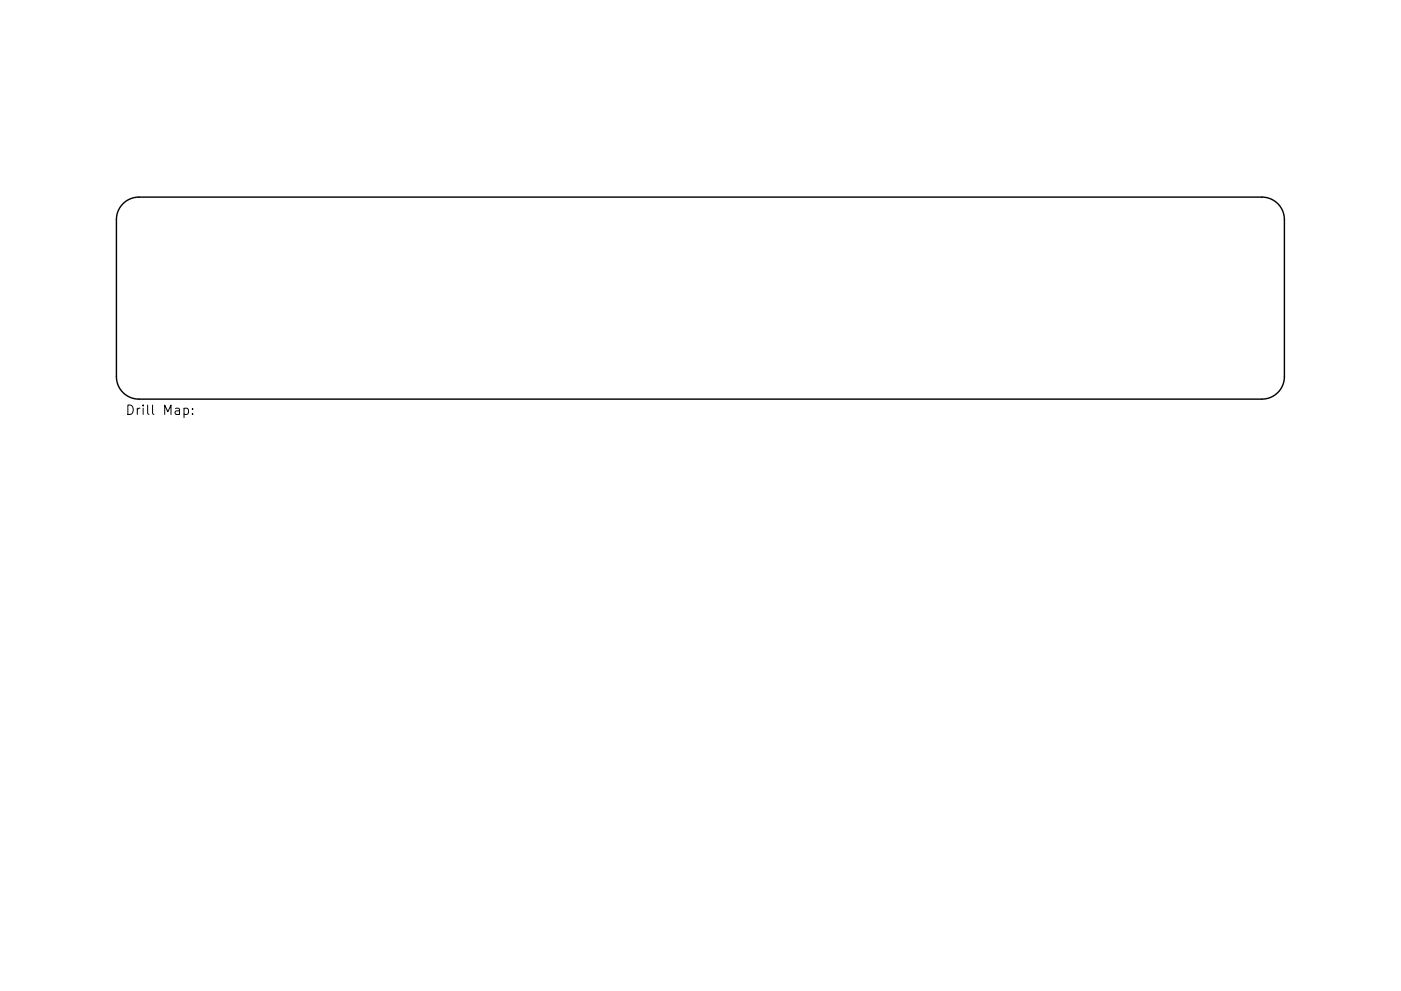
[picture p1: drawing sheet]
<svg xmlns="http://www.w3.org/2000/svg" width="297mm" height="210mm" viewBox="0 0 297 210" stroke-linecap="round" stroke-linejoin="round" font-family="sans-serif">
<defs><g id="words">
<text font-size="2.8" x="26.5" y="88">Drill Map:</text>
</g></defs>
<path d="M26.1 43.2a4.8 4.8 0 0 1 3.3-1.4h238.2a4.8 4.8 0 0 1 4.7 4.8v33.3a4.8 4.8 0 0 1-4.7 4.8h-238.2a4.8 4.8 0 0 1-4.7-4.8v-33.3a4.8 4.8 0 0 1 1.4-3.4z" fill="none" stroke="#000" stroke-width=".3"/>
<path d="M39 86.7l.6-.1 .4 .4v.6l-.2 .2h-.8M40.8 87.7v.2M40.8 86.7v.2" fill="none" stroke="#000" stroke-width=".21"/>
<use href="#words"/>
</svg>
